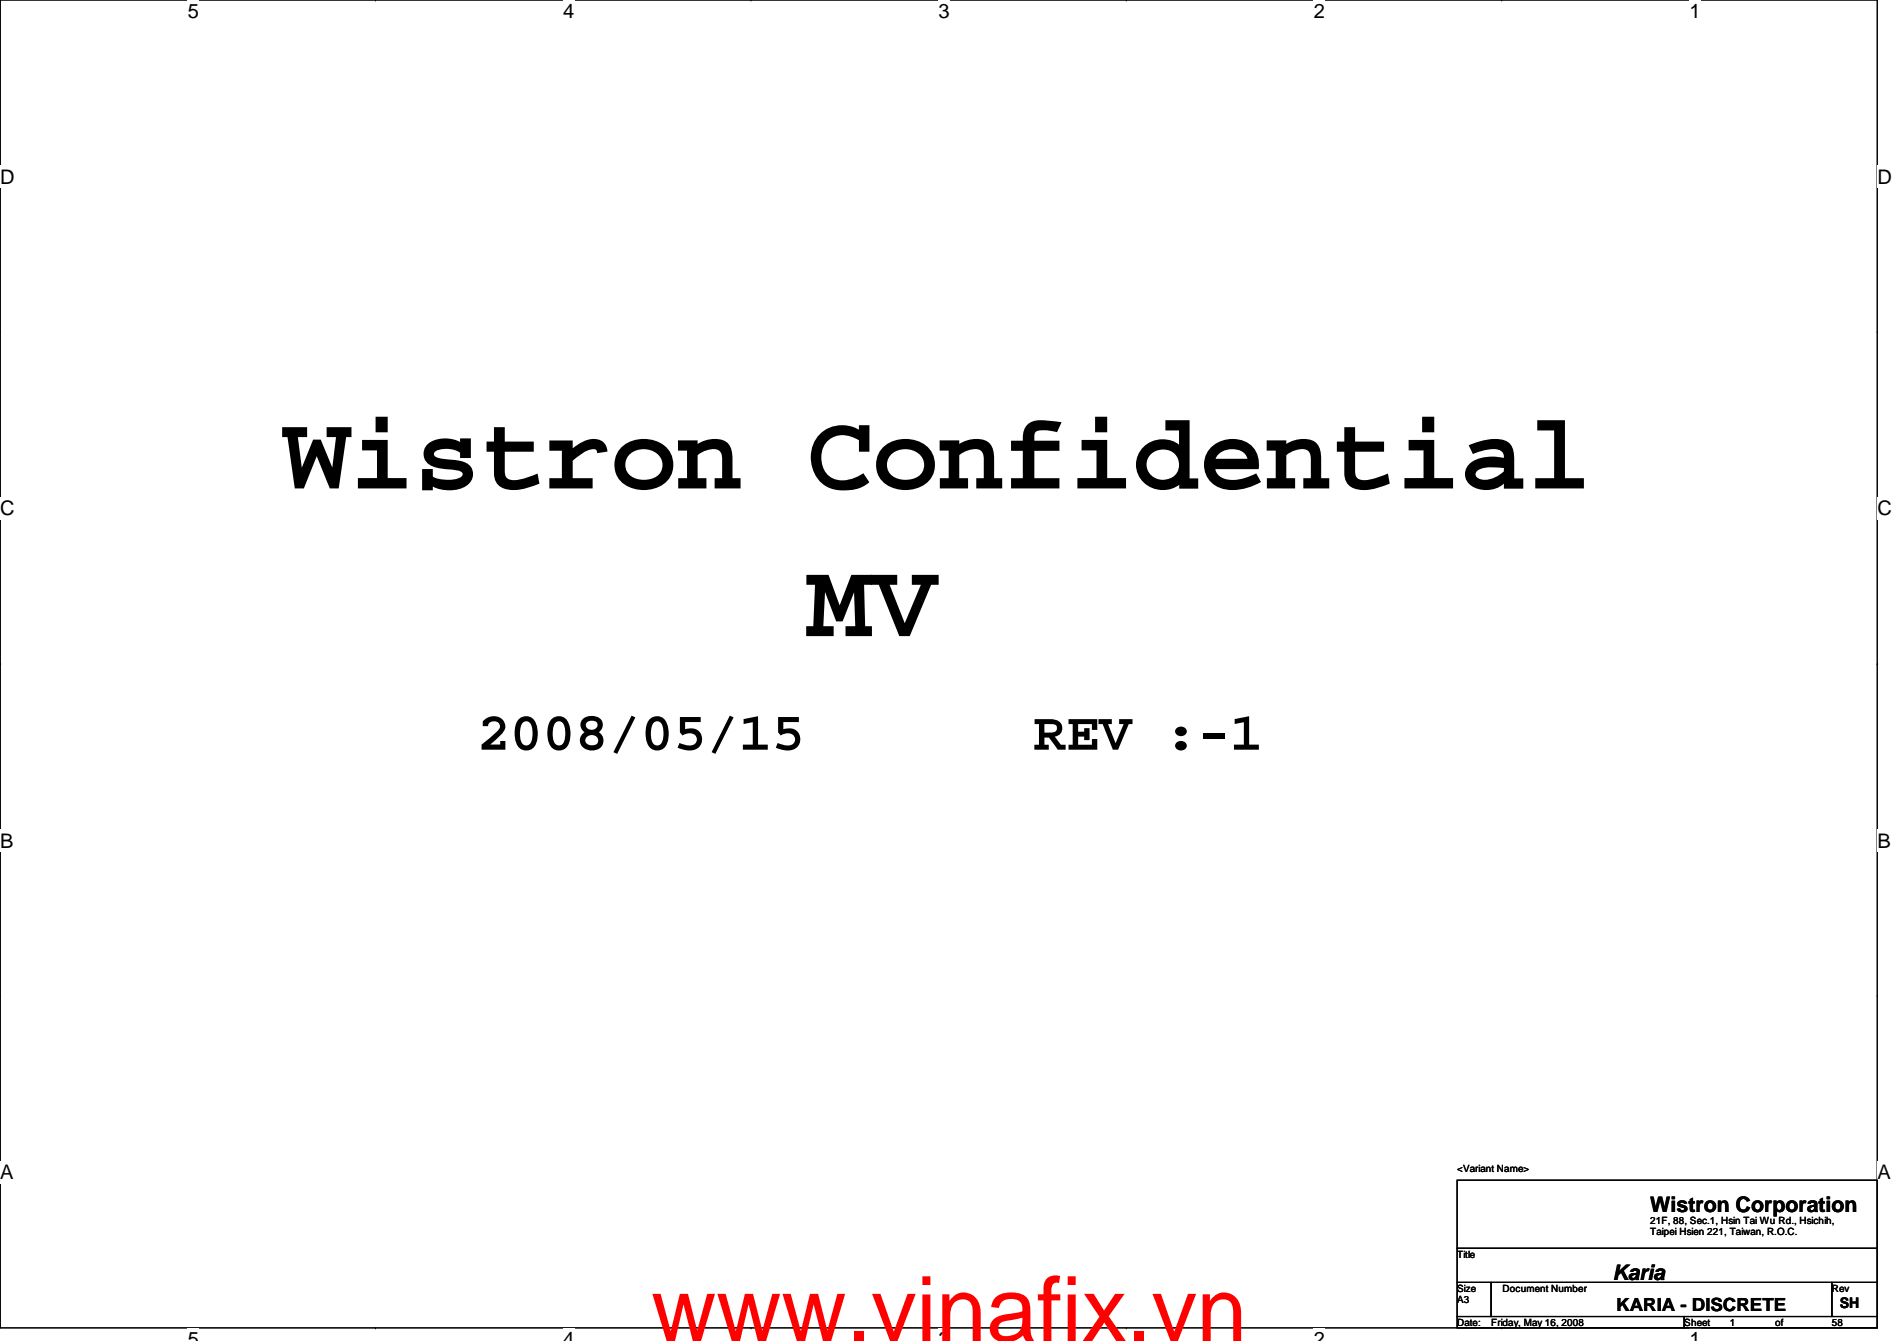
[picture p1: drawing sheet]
<svg xmlns="http://www.w3.org/2000/svg" width="297mm" height="210mm" viewBox="0 0 297 210" stroke-linecap="round" stroke-linejoin="round" font-family="sans-serif">
<defs><g id="words">
<g font-size="17.1">
<text x="44.5" y="76.5">Wistron Confidential</text>
<text x="126.3" y="99.6">MV</text>
</g>
<text font-size="14.1" fill="#f00" x="102" y="209.9">www.vinafix.vn</text>
<g font-size="8.5">
<text x="74.7" y="117.3">2008/05/15</text>
<text x="161.9" y="117.3">REV :-1</text>
</g>
<g font-size="3.3">
<text x="258.4" y="189.7">Wistron Corporation</text>
<text x="252.5" y="200.4">Karia</text>
</g>
<g font-size="3.1">
<text x="29.4" y="2.8">5</text>
<text x="88.2" y="2.8">4</text>
<text x="147" y="2.8">3</text>
<text x="205.7" y="2.8">2</text>
<text x="264.5" y="2.8">1</text>
<text x="0" y="28.7">D</text>
<text x="294" y="28.7">D</text>
<text x="0" y="80.7">C</text>
<text x="294" y="80.7">C</text>
<text x="0" y="132.7">B</text>
<text x="294" y="132.7">B</text>
<text x="0" y="184.6">A</text>
<text x="294" y="184.6">A</text>
<text x="29.4" y="210.7">5</text>
<text x="88.2" y="210.7">4</text>
<text x="147" y="210.7">3</text>
<text x="205.7" y="210.7">2</text>
<text x="264.5" y="210.7">1</text>
</g>
<text font-size="2.8" x="253.1" y="205.1">KARIA - DISCRETE</text>
<text font-size="2.3" x="288.1" y="204.8">SH</text>
<g font-size="1.6">
<text x="228.2" y="183.5">&lt;Variant Name&gt;</text>
<text x="258.4" y="191.5">21F, 88, Sec.1, Hsin Tai Wu Rd., Hsichih,</text>
<text x="228.2" y="196.9">Title</text>
<text x="258.4" y="193.3">Taipei Hsien 221, Taiwan, R.O.C.</text>
<text x="228.2" y="202.2">Size</text>
<text x="228.2" y="204">A3</text>
<text x="235.3" y="202.2">Document Number</text>
<text x="286.8" y="202.2">Rev</text>
<text x="228.2" y="207.5">Date:</text>
<text x="233.5" y="207.5">Friday, May 16, 2008</text>
<text x="263.7" y="207.5">Sheet</text>
<text x="270.8" y="207.5">1</text>
<text x="278" y="207.5">of</text>
<text x="286.8" y="207.5">58</text>
</g>
</g></defs>
<path d="M0 0h293.9v207.8h-293.9z" fill="none" stroke="#000" stroke-width=".17"/>
<g fill="#fff">
<path d="M29.4 0h1.8v3.5h-1.8z"/>
<path d="M29.4 207.8h1.8v2.1h-1.8z"/>
</g>
<path d="M58.8 0h.1M58.8 207.8h.1" fill="none" stroke="#000" stroke-width=".17"/>
<g fill="#fff">
<path d="M88.2 0h1.7v3.5h-1.7z"/>
<path d="M88.2 207.8h1.7v2.1h-1.7z"/>
</g>
<path d="M117.6 0h.1M117.6 207.8h.1" fill="none" stroke="#000" stroke-width=".17"/>
<g fill="#fff">
<path d="M147 0h1.7v3.5h-1.7z"/>
<path d="M147 207.8h1.7v2.1h-1.7z"/>
</g>
<path d="M176.4 0h.1M176.4 207.8h.1" fill="none" stroke="#000" stroke-width=".17"/>
<g fill="#fff">
<path d="M205.7 0h1.8v3.5h-1.8z"/>
<path d="M205.7 207.8h1.8v2.1h-1.8z"/>
</g>
<path d="M235.1 0h.1M235.1 207.8h.1" fill="none" stroke="#000" stroke-width=".17"/>
<g fill="#fff">
<path d="M264.5 0h1.8v3.5h-1.8z"/>
<path d="M264.5 207.8h1.8v2.1h-1.8z"/>
<path d="M0 25.9h2.3v3.5h-2.3z"/>
<path d="M293.9 25.9h2.3v3.5h-2.3z"/>
<path d="M0 77.9h2.3v3.5h-2.3z"/>
<path d="M293.9 77.9h2.3v3.5h-2.3z"/>
</g>
<path d="M0 51.9h.1M293.9 51.9h.1" fill="none" stroke="#000" stroke-width=".17"/>
<g fill="#fff">
<path d="M0 129.9h2.1v3.4h-2.1z"/>
<path d="M293.9 129.9h2.1v3.4h-2.1z"/>
</g>
<path d="M0 103.9h.1M293.9 103.9h.1" fill="none" stroke="#000" stroke-width=".17"/>
<path d="M0 103.9h.1M293.9 103.9h.1" fill="none" stroke="#000" stroke-width=".16"/>
<g fill="#fff">
<path d="M0 181.8h2.1v3.5h-2.1z"/>
<path d="M293.9 181.8h2.1v3.5h-2.1z"/>
</g>
<path d="M0 155.9h.1M293.9 155.9h.1M228.2 184.7h65.7v10.7h-65.7zM228.2 195.4h65.7v5.3h-65.7zM228.2 200.7h5.3v5.4h-5.3zM228.2 206.1h35.5v1.7h-35.5zM233.5 200.7h53.3v5.4h-53.3zM263.7 206.1h30.2v1.7h-30.2zM286.8 200.7h7.1v5.4h-7.1z" fill="none" stroke="#000" stroke-width=".17"/>
<use href="#words"/>
</svg>
